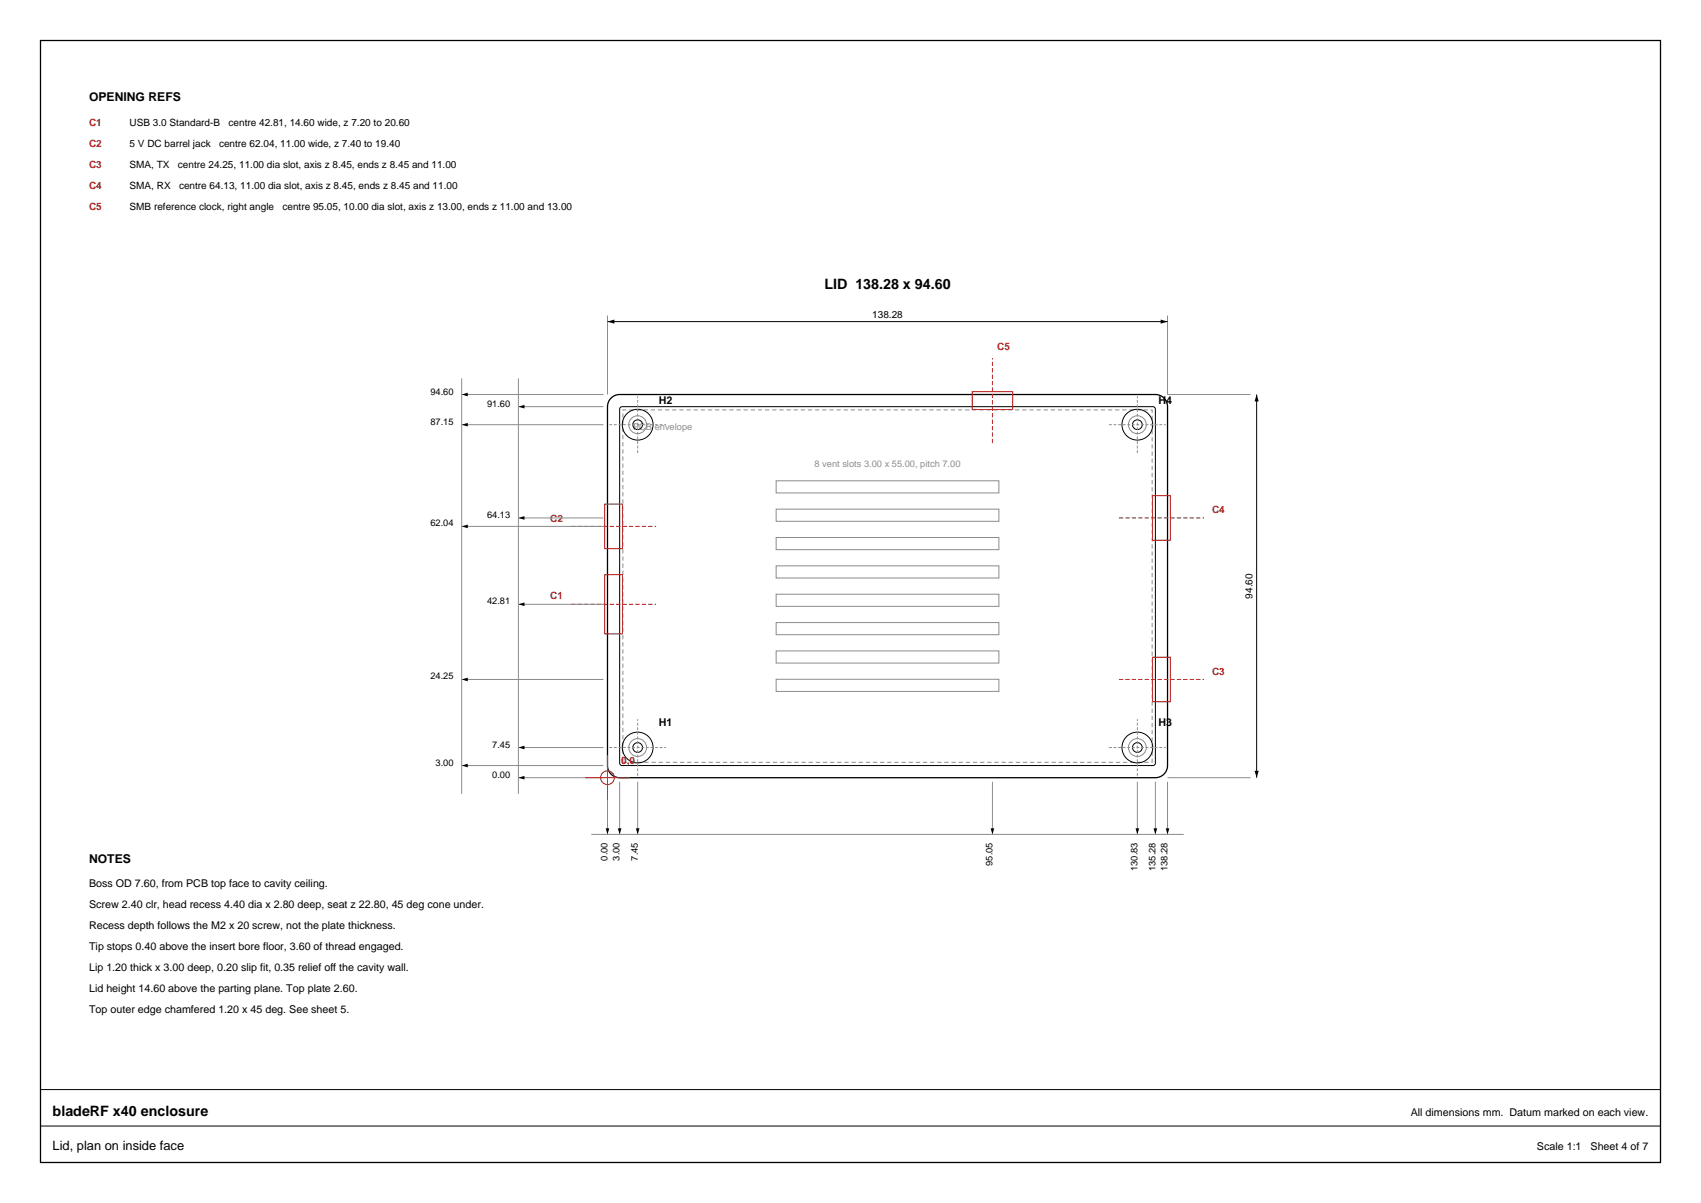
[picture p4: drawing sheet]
<svg xmlns="http://www.w3.org/2000/svg" width="420mm" height="297mm" viewBox="0 0 420 297" stroke-linecap="round" stroke-linejoin="round" font-family="sans-serif">
<defs><g id="words">
<g font-size="3.5">
<text x="203.5" y="71.4">LID 138.28 x 94.60</text>
<text x="13" y="275.5">bladeRF x40 enclosure</text>
</g>
<text font-size="3.2" x="13" y="284">Lid, plan on inside face</text>
<g font-size="3">
<text x="22" y="25">OPENING REFS</text>
<text x="22" y="213">NOTES</text>
</g>
<g font-size="2.6">
<text x="162.6" y="99.7">H2</text>
<text x="286" y="99.7">H4</text>
<text x="162.6" y="179.3">H1</text>
<text x="286" y="179.3">H3</text>
<text x="22" y="219">Boss OD 7.60, from PCB top face to cavity ceiling.</text>
<text x="22" y="224.2">Screw 2.40 clr, head recess 4.40 dia x 2.80 deep, seat z 22.80, 45 deg cone under.</text>
<text x="22" y="229.4">Recess depth follows the M2 x 20 screw, not the plate thickness.</text>
<text x="22" y="234.6">Tip stops 0.40 above the insert bore floor, 3.60 of thread engaged.</text>
<text x="22" y="239.8">Lip 1.20 thick x 3.00 deep, 0.20 slip fit, 0.35 relief off the cavity wall.</text>
<text x="22" y="245">Lid height 14.60 above the parting plane. Top plate 2.60.</text>
<text x="22" y="250.2">Top outer edge chamfered 1.20 x 45 deg. See sheet 5.</text>
<text x="348.3" y="275.5">All dimensions mm. Datum marked on each view.</text>
<text x="379.5" y="284">Scale 1:1</text>
<text x="392.7" y="284">Sheet 4 of 7</text>
</g>
<g font-size="2.5" fill="#b81a1a">
<text x="22" y="31">C1</text>
<text x="22" y="36.2">C2</text>
<text x="22" y="41.4">C3</text>
<text x="22" y="46.6">C4</text>
<text x="22" y="51.8">C5</text>
<text x="246.2" y="86.4">C5</text>
<text x="135.8" y="128.8">C2</text>
<text x="299.3" y="126.7">C4</text>
<text x="135.8" y="148">C1</text>
<text x="299.3" y="166.6">C3</text>
<text x="153.4" y="188.6">0,0</text>
</g>
<g font-size="2.5">
<text x="32" y="31">USB 3.0 Standard-B</text>
<text x="56.4" y="31">centre 42.81, 14.60 wide, z 7.20 to 20.60</text>
<text x="32" y="36.2">5 V DC barrel jack</text>
<text x="32" y="41.4">SMA, TX</text>
<text x="43.9" y="41.4">centre 24.25, 11.00 dia slot, axis z 8.45, ends z 8.45 and 11.00</text>
<text x="54.1" y="36.2">centre 62.04, 11.00 wide, z 7.40 to 19.40</text>
<text x="32" y="46.6">SMA, RX</text>
<text x="44.2" y="46.6">centre 64.13, 11.00 dia slot, axis z 8.45, ends z 8.45 and 11.00</text>
<text x="32" y="51.8">SMB reference clock, right angle</text>
<text x="69.7" y="51.8">centre 95.05, 10.00 dia slot, axis z 13.00, ends z 11.00 and 13.00</text>
<text x="215.4" y="78.4">138.28</text>
<text x="309.3" y="147.8" transform="rotate(-90 309.3 147.8)">94.60</text>
</g>
<g font-size="2.3">
<text x="106.3" y="97.4">94.60</text>
<text x="120.3" y="100.4">91.60</text>
<text x="106.3" y="104.8">87.15</text>
<text x="106.3" y="130">62.04</text>
<text x="120.3" y="127.9">64.13</text>
<text x="120.3" y="149.2">42.81</text>
<text x="106.3" y="167.7">24.25</text>
<text x="121.5" y="184.6">7.45</text>
<text x="107.5" y="189">3.00</text>
<text x="121.5" y="192">0.00</text>
<text x="150" y="212.5" transform="rotate(-90 150 212.5)">0.00</text>
<text x="153" y="212.5" transform="rotate(-90 153 212.5)">3.00</text>
<text x="157.5" y="212.5" transform="rotate(-90 157.5 212.5)">7.45</text>
<text x="245" y="213.7" transform="rotate(-90 245 213.7)">95.05</text>
<text x="280.8" y="215" transform="rotate(-90 280.8 215)">130.83</text>
<text x="285.3" y="215" transform="rotate(-90 285.3 215)">135.28</text>
<text x="288.3" y="215" transform="rotate(-90 288.3 215)">138.28</text>
</g>
<g font-size="2.3" fill="#8c8c8c">
<text x="156.3" y="106.2">PCB envelope</text>
<text x="201.1" y="115.2">8 vent slots 3.00 x 55.00, pitch 7.00</text>
</g>
</g></defs>
<path d="M10 10h400v277h-400zM151.1 98.1l1.2-.6 .7-.1h132.3a3 3 0 0 1 3 3v88.6a3 3 0 0 1-3 3h-132.3a3 3 0 0 1-3-3v-88.6a2.99 2.99 0 0 1 1.1-2.3z" fill="none" stroke="#000" stroke-width=".32"/>
<g fill="none" stroke="#000" stroke-width=".25">
<path d="M150 79.4h138.3M310.3 97.4v94.6M153.2 100.6l.4-.2h131.3l.4 .6-.1 87.6-.5 .4h-131.3l-.4-.6v-87.4zM10 269h400v18h-400zM10 278h400"/>
<circle cx="157.4" cy="104.8" r="3.8"/>
<circle cx="157.4" cy="104.8" r="1.2"/>
<circle cx="280.8" cy="104.8" r="3.8"/>
<circle cx="280.8" cy="104.8" r="1.2"/>
<circle cx="157.4" cy="184.5" r="3.8"/>
<circle cx="157.4" cy="184.5" r="1.2"/>
<circle cx="280.8" cy="184.5" r="3.8"/>
<circle cx="280.8" cy="184.5" r="1.2"/>
</g>
<path d="M153.8 101.2h130.7v87h-130.7z" fill="none" stroke="#8c8c8c" stroke-width=".25" stroke-dasharray="1.1 .7" stroke-linecap="butt"/>
<g fill="none" stroke="#8c8c8c" stroke-width=".25">
<path d="M150 77.9v19.5M288.3 77.9v19.5h20.5M114 97.4h35M114 93.4v102.6M128 93.4v102.6M114 104.8h35M128 100.4h21M191.6 118.7h55v3h-55zM114 130h35M128 127.9h21M191.6 139.7h55v3h-55zM191.6 132.7h55v3h-55z"/>
<path d="M191.6 125.7h55v3h-55zM128 149.2h21M191.6 153.7h55v3h-55zM191.6 146.7h55v3h-55zM114 167.7h35M191.6 167.7h55v3h-55zM191.6 160.7h55v3h-55zM114 189h35M128 192h21M128 184.6h21M150 193v13M153 193v13"/>
<path d="M157.5 193v13M245 193v13M280.8 193v13M285.3 193v13M288.3 193v13M288.3 192h20.5M146 206h146.3"/>
<circle cx="157.4" cy="104.9" r="2.2"/>
<circle cx="280.8" cy="104.9" r="2.2"/>
<circle cx="157.4" cy="184.6" r="2.2"/>
<circle cx="280.8" cy="184.6" r="2.2"/>
</g>
<path d="M150.4 104.8h14.1M157.5 111.9v-14.1M273.8 104.8h14M280.8 111.9v-14.1M150.4 184.6h14.1M157.5 191.6v-14M273.8 184.6h14M280.8 191.6v-14" fill="none" stroke="#8c8c8c" stroke-width=".25" stroke-dasharray=".7 .4" stroke-linecap="butt"/>
<g fill="none" stroke="#b81a1a" stroke-width=".25">
<path d="M240.1 96.7h10v4.4h-10zM149.3 124.5h4.4v11h-4.4zM284.6 122.4h4.4v11h-4.4zM149.3 141.9h4.4v14.6h-4.4zM284.6 162.3h4.4v10.9h-4.4zM144.5 192h11M150 186.5v11"/>
<circle cx="150" cy="192" r="1.7"/>
</g>
<path d="M245 109.4v-21M141 130h21M276.3 127.9h21M141 149.2h21M276.3 167.7h21" fill="none" stroke="#b81a1a" stroke-width=".25" stroke-dasharray="1.1 .5" stroke-linecap="butt"/>
<g fill="#000">
<path d="M150 79.4l1.7-.5v1zM286.6 78.9l1.7 .5-1.7 .5zM114 97.4l1.5-.5v.9zM310.3 97.4l.5 1.7h-1zM114 104.8l1.5-.4v.9zM128 100.4l1.5-.4v.9zM114 130l1.5-.5v.9zM128 127.9l1.5-.5v.9zM128 149.2l1.5-.5v.9zM114 167.7l1.5-.4v.9zM114 189l1.5-.4v.9zM128 192l1.5-.4v.8z"/>
<path d="M128 184.6l1.5-.5v.9zM309.8 190.3h1l-.5 1.7zM149.6 204.5h.8l-.4 1.5zM152.6 204.5h.9l-.5 1.5zM157 204.5h.9l-.4 1.5zM244.6 204.5h.9l-.5 1.5zM280.4 204.5h.9l-.5 1.5zM284.8 204.5h.9l-.4 1.5zM287.8 204.5h.9l-.4 1.5z"/>
</g>
<use href="#words"/>
</svg>
